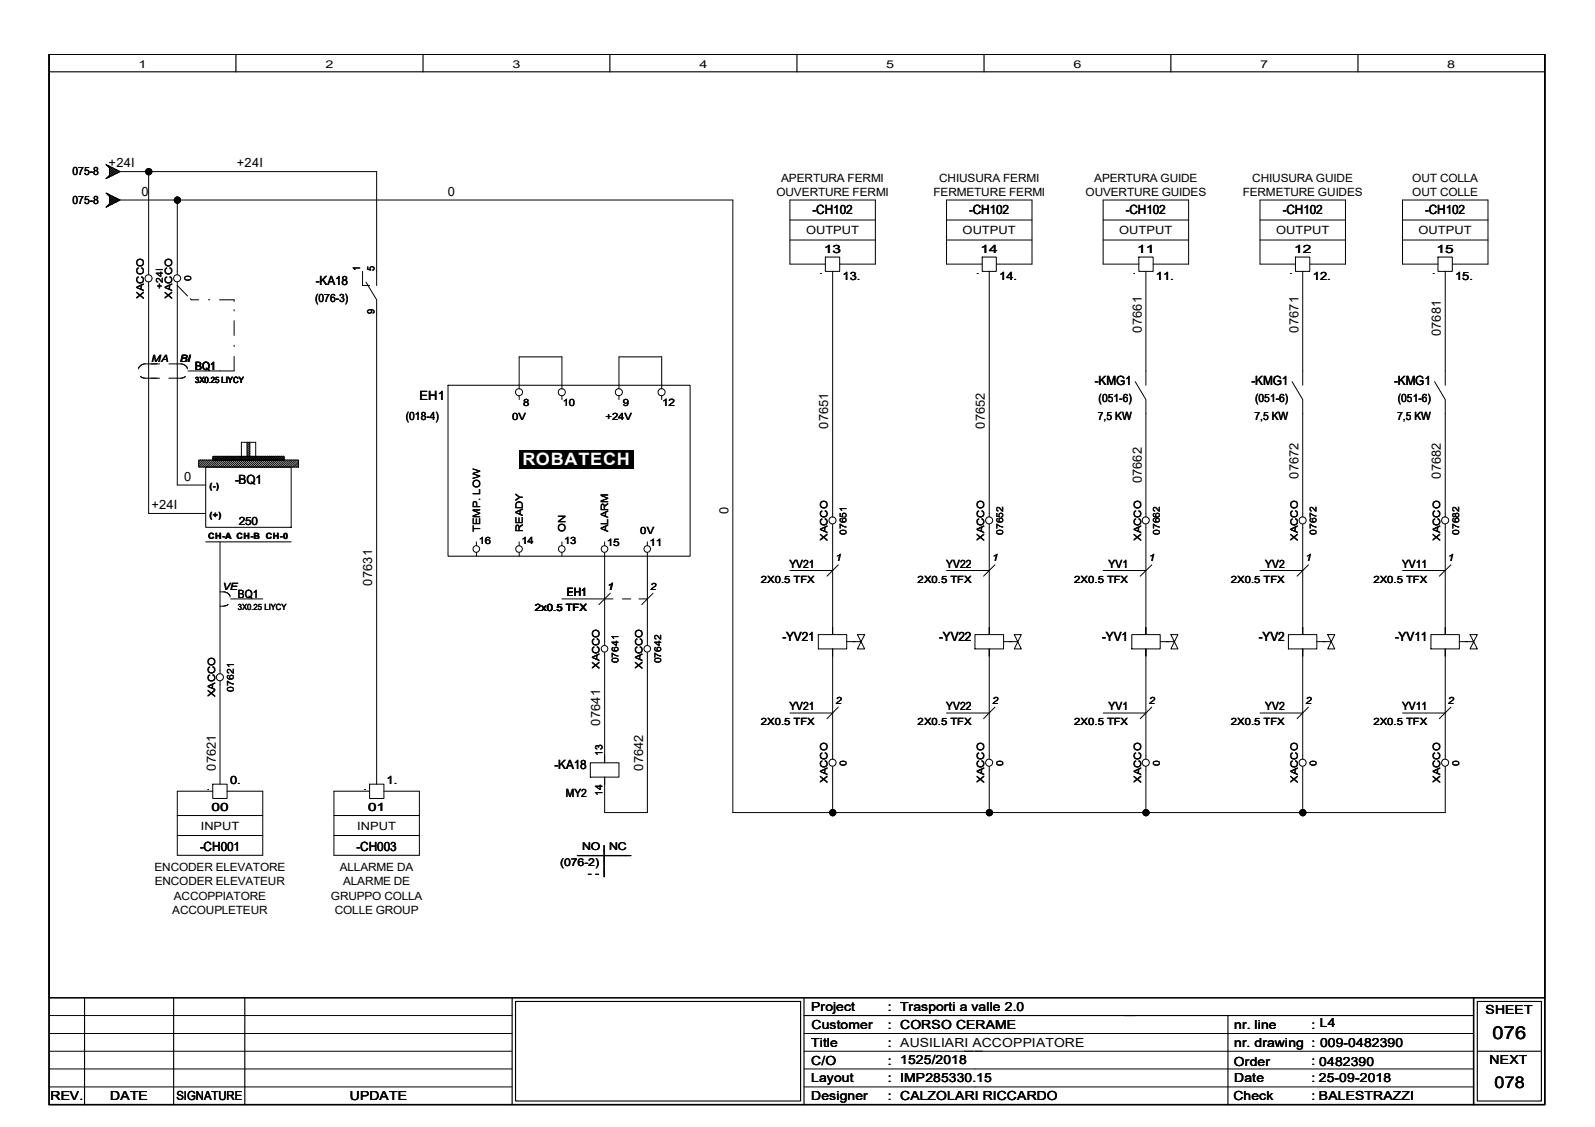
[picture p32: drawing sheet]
<svg xmlns="http://www.w3.org/2000/svg" width="297mm" height="210mm" viewBox="0 0 297 210" stroke-linecap="round" stroke-linejoin="round" font-family="sans-serif">
<defs><g id="words">
<text font-size="3.3" x="278" y="193.5">076</text>
<text font-size="3.2" fill="#fff" x="97.3" y="86.6">ROBATECH</text>
<text font-size="3" x="278.3" y="202.6">078</text>
<g font-size="2.4">
<text x="20.2" y="31.2">+24I</text>
<text x="44.1" y="31.2">+24I</text>
<text x="26.3" y="36.5">0</text>
<text x="83.4" y="36.5">0</text>
<text x="151.3" y="39.9">-CH102</text>
<text x="180.5" y="39.9">-CH102</text>
<text x="209.7" y="39.9">-CH102</text>
<text x="238.9" y="39.9">-CH102</text>
<text x="265.4" y="39.9">-CH102</text>
<text x="58.8" y="53">-KA18</text>
<text x="212.6" y="61.9" transform="rotate(-90 212.6 61.9)">07661</text>
<text x="241.8" y="61.9" transform="rotate(-90 241.8 61.9)">07671</text>
<text x="268.3" y="62.6" transform="rotate(-90 268.3 62.6)">07681</text>
<text x="203.9" y="71.6">-KMG1</text>
<text x="233.1" y="71.6">-KMG1</text>
<text x="259.6" y="71.6">-KMG1</text>
<text x="78.1" y="74.5">EH1</text>
<text x="154.3" y="79.8" transform="rotate(-90 154.3 79.8)">07651</text>
<text x="183.4" y="79.8" transform="rotate(-90 183.4 79.8)">07652</text>
<text x="34.3" y="89.5">0</text>
<text x="241.8" y="89.2" transform="rotate(-90 241.8 89.2)">07672</text>
<text x="268.3" y="89.2" transform="rotate(-90 268.3 89.2)">07682</text>
<text x="28.2" y="94.8">+24I</text>
<text x="43.8" y="90.2">-BQ1</text>
<text x="135.7" y="95.7" transform="rotate(-90 135.7 95.7)">0</text>
<text x="212.6" y="90" transform="rotate(-90 212.6 90)">07662</text>
<text x="69.3" y="109.1" transform="rotate(-90 69.3 109.1)">07631</text>
<text x="145.7" y="119.4">-YV21</text>
<text x="174.9" y="119.4">-YV22</text>
<text x="205.3" y="119.4">-YV1</text>
<text x="234.4" y="119.4">-YV2</text>
<text x="259.8" y="119.4">-YV11</text>
<text x="111.8" y="135.1" transform="rotate(-90 111.8 135.1)">07641</text>
<text x="40.2" y="143.6" transform="rotate(-90 40.2 143.6)">07621</text>
<text x="103.3" y="143.3">-KA18</text>
<text x="119.8" y="143.6" transform="rotate(-90 119.8 143.6)">07642</text>
<text x="37.3" y="158.5">-CH001</text>
<text x="66.4" y="158.5">-CH003</text>
</g>
<g font-size="2.3">
<text x="151.1" y="188.3">Project</text>
<text x="151.1" y="191.7">Customer</text>
<text x="165.4" y="188.3">: Trasporti a valle 2.0</text>
<text x="165.4" y="191.6">: CORSO CERAME</text>
<text x="229.9" y="191.6">nr. line</text>
<text x="244.3" y="191.6">: L4</text>
<text x="276.6" y="188.9">SHEET</text>
<text x="151.1" y="194.9">Title</text>
<text x="165.4" y="194.9">: AUSILIARI ACCOPPIATORE</text>
<text x="229.8" y="195">nr. drawing : 009-0482390</text>
<text x="151.1" y="198.3">C/O</text>
<text x="151.1" y="201.6">Layout</text>
<text x="165.4" y="198.3">: 1525/2018</text>
<text x="165.4" y="201.6">: IMP285330.15</text>
<text x="229.8" y="198.5">Order</text>
<text x="229.9" y="201.5">Date</text>
<text x="244.3" y="198.3">: 0482390</text>
<text x="244.3" y="201.6">: 25-09-2018</text>
<text x="277.4" y="198.2">NEXT</text>
<text x="9.4" y="204.9">REV.</text>
<text x="20.5" y="204.9">DATE</text>
<text x="32.8" y="204.9">SIGNATURE</text>
<text x="65.1" y="204.9">UPDATE</text>
<text x="151.1" y="204.9">Designer</text>
<text x="165.4" y="204.9">: CALZOLARI RICCARDO</text>
<text x="229.7" y="204.9">Check</text>
<text x="244.3" y="204.9">: BALESTRAZZI</text>
<text x="245.6" y="204.9">BALESTRAZZI</text>
</g>
<g font-size="2.1">
<text x="13.5" y="32.6">075-8</text>
<text x="145.5" y="33.8">APERTURA FERMI</text>
<text x="174.9" y="33.8">CHIUSURA FERMI</text>
<text x="203.8" y="33.8">APERTURA GUIDE</text>
<text x="233.2" y="33.8">CHIUSURA GUIDE</text>
<text x="263" y="33.8">OUT COLLA</text>
<text x="13.5" y="37.9">075-8</text>
<text x="144.6" y="36.5">OUVERTURE FERMI</text>
<text x="173.9" y="36.5">FERMETURE FERMI</text>
<text x="202.2" y="36.5">OUVERTURE GUIDES</text>
<text x="231.4" y="36.5">FERMETURE GUIDES</text>
<text x="263" y="36.5">OUT COLLE</text>
<text x="150.1" y="43.6">OUTPUT</text>
<text x="153.5" y="47.1">13</text>
<text x="179.3" y="43.6">OUTPUT</text>
<text x="182.6" y="47.1">14</text>
<text x="208.4" y="43.6">OUTPUT</text>
<text x="211.8" y="47.1">11</text>
<text x="237.7" y="43.6">OUTPUT</text>
<text x="241" y="47.1">12</text>
<text x="264.2" y="43.6">OUTPUT</text>
<text x="267.5" y="47.1">15</text>
<text x="156.9" y="52.1">13.</text>
<text x="186.1" y="52.1">14.</text>
<text x="215.3" y="52.1">11.</text>
<text x="244.5" y="52.1">12.</text>
<text x="271" y="52.1">15.</text>
<text x="58.7" y="56.2">(076-3)</text>
<text x="36.3" y="68.8">BQ1</text>
<text x="204.6" y="74.8">(051-6)</text>
<text x="233.8" y="74.8">(051-6)</text>
<text x="260.3" y="74.8">(051-6)</text>
<text x="75.6" y="78.1">(018-4)</text>
<text x="204.5" y="78.1">7,5 KW</text>
<text x="233.6" y="78.1">7,5 KW</text>
<text x="260.2" y="78.1">7,5 KW</text>
<text x="44.5" y="97.7">250</text>
<text x="147" y="105.7">YV21</text>
<text x="176.2" y="105.7">YV22</text>
<text x="206.5" y="105.7">YV1</text>
<text x="235.6" y="105.7">YV2</text>
<text x="261.1" y="105.7">YV11</text>
<text x="44.3" y="111.3">BQ1</text>
<text x="105.6" y="111">EH1</text>
<text x="147" y="132.2">YV21</text>
<text x="176.2" y="132.2">YV22</text>
<text x="206.5" y="132.2">YV1</text>
<text x="235.6" y="132.2">YV2</text>
<text x="261.1" y="132.2">YV11</text>
<text x="42.8" y="146">0.</text>
<text x="72" y="146">1.</text>
<text x="105.4" y="148.4">MY2</text>
<text x="37.4" y="154.5">INPUT</text>
<text x="39.4" y="151.1">00</text>
<text x="66.5" y="154.5">INPUT</text>
<text x="68.5" y="151.1">01</text>
<text x="28.8" y="162.2">ENCODER ELEVATORE</text>
<text x="28.8" y="164.9">ENCODER ELEVATEUR</text>
<text x="32.4" y="167.6">ACCOPPIATORE</text>
<text x="61.6" y="167.6">GRUPPO COLLA</text>
<text x="63.3" y="162.2">ALLARME DA</text>
<text x="63.9" y="164.9">ALARME DE</text>
<text x="32.1" y="170.2">ACCOUPLETEUR</text>
<text x="62.4" y="170.2">COLLE GROUP</text>
</g>
<g font-size="2">
<text x="25.8" y="12.7">1</text>
<text x="60.6" y="12.7">2</text>
<text x="95.4" y="12.7">3</text>
<text x="130.3" y="12.7">4</text>
<text x="165.1" y="12.7">5</text>
<text x="199.9" y="12.7">6</text>
<text x="234.7" y="12.7">7</text>
<text x="269.5" y="12.7">8</text>
<text x="104.3" y="161.3">(076-2)</text>
<text x="106.6" y="160.3">ttttt</text>
<text x="107.6" y="160.3">ttttt</text>
<text x="108.4" y="158.3">NO</text>
<text x="113.5" y="158.3">NC</text>
<text x="109.5" y="163.3">- -</text>
<text x="113.6" y="164.3" transform="rotate(-90 113.6 164.3)">ttt</text>
<text x="113.6" y="163.3" transform="rotate(-90 113.6 163.3)">ttt</text>
</g>
<g font-size="1.9">
<text x="67.1" y="50.5" transform="rotate(-90 67.1 50.5)">1</text>
<text x="69.8" y="50.5" transform="rotate(-90 69.8 50.5)">5</text>
<text x="26.8" y="55.6" transform="rotate(-90 26.8 55.6)">XACCO</text>
<text x="32.1" y="55.6" transform="rotate(-90 32.1 55.6)">XACCO</text>
<text x="69.8" y="58.5" transform="rotate(-90 69.8 58.5)">9</text>
<text x="28.2" y="67.4">MA</text>
<text x="33.5" y="67.4">BI</text>
<text x="97.4" y="75.6">8</text>
<text x="104.8" y="75.6">10</text>
<text x="116" y="75.6">9</text>
<text x="123.3" y="75.6">12</text>
<text x="95.4" y="78.3">0V</text>
<text x="112.8" y="78.3">+24V</text>
<text x="89.2" y="101.3">16</text>
<text x="89.4" y="99.1" transform="rotate(-90 89.4 99.1)">TEMP. LOW</text>
<text x="97.1" y="101.3">14</text>
<text x="97.4" y="99.1" transform="rotate(-90 97.4 99.1)">READY</text>
<text x="105.1" y="101.3">13</text>
<text x="105.3" y="99.1" transform="rotate(-90 105.3 99.1)">ON</text>
<text x="113" y="101.6">15</text>
<text x="113.3" y="99.1" transform="rotate(-90 113.3 99.1)">ALARM</text>
<text x="119.2" y="99.5">0V</text>
<text x="120.9" y="101.6">11</text>
<text x="154.1" y="100.7" transform="rotate(-90 154.1 100.7)">XACCO</text>
<text x="183.3" y="100.7" transform="rotate(-90 183.3 100.7)">XACCO</text>
<text x="212.5" y="100.7" transform="rotate(-90 212.5 100.7)">XACCO</text>
<text x="241.7" y="100.7" transform="rotate(-90 241.7 100.7)">XACCO</text>
<text x="268.2" y="100.7" transform="rotate(-90 268.2 100.7)">XACCO</text>
<text x="155.6" y="104.5">1</text>
<text x="184.8" y="104.5">1</text>
<text x="213.9" y="104.5">1</text>
<text x="243.1" y="104.5">1</text>
<text x="269.7" y="104.5">1</text>
<text x="41.5" y="109.8">VE</text>
<text x="99.6" y="113.8">2x0.5 TFX</text>
<text x="113.1" y="109.8">1</text>
<text x="121.1" y="109.8">2</text>
<text x="141.7" y="108.5">2X0.5 TFX</text>
<text x="170.9" y="108.5">2X0.5 TFX</text>
<text x="200.1" y="108.5">2X0.5 TFX</text>
<text x="229.2" y="108.5">2X0.5 TFX</text>
<text x="255.8" y="108.5">2X0.5 TFX</text>
<text x="111.7" y="124.6" transform="rotate(-90 111.7 124.6)">XACCO</text>
<text x="119.6" y="124.6" transform="rotate(-90 119.6 124.6)">XACCO</text>
<text x="40" y="129.9" transform="rotate(-90 40 129.9)">XACCO</text>
<text x="155.6" y="131.1">2</text>
<text x="184.8" y="131.1">2</text>
<text x="213.9" y="131.1">2</text>
<text x="243.1" y="131.1">2</text>
<text x="269.7" y="131.1">2</text>
<text x="141.7" y="135">2X0.5 TFX</text>
<text x="170.9" y="135">2X0.5 TFX</text>
<text x="200.1" y="135">2X0.5 TFX</text>
<text x="229.2" y="135">2X0.5 TFX</text>
<text x="255.8" y="135">2X0.5 TFX</text>
<text x="112.2" y="140.8" transform="rotate(-90 112.2 140.8)">13</text>
<text x="112.2" y="148.2" transform="rotate(-90 112.2 148.2)">14</text>
<text x="154.1" y="145.8" transform="rotate(-90 154.1 145.8)">XACCO</text>
<text x="183.3" y="145.8" transform="rotate(-90 183.3 145.8)">XACCO</text>
<text x="212.5" y="145.8" transform="rotate(-90 212.5 145.8)">XACCO</text>
<text x="241.7" y="145.8" transform="rotate(-90 241.7 145.8)">XACCO</text>
<text x="268.2" y="145.8" transform="rotate(-90 268.2 145.8)">XACCO</text>
</g>
<g font-size="1.7">
<text x="30.3" y="53.8" transform="rotate(-90 30.3 53.8)">+24I</text>
<text x="35.6" y="52.4" transform="rotate(-90 35.6 52.4)">0</text>
<text x="157.6" y="99.7" transform="rotate(-90 157.6 99.7)">07651</text>
<text x="186.8" y="99.7" transform="rotate(-90 186.8 99.7)">07652</text>
<text x="216" y="99.7" transform="rotate(-90 216 99.7)">07662</text>
<text x="245.2" y="99.7" transform="rotate(-90 245.2 99.7)">07672</text>
<text x="271.7" y="99.7" transform="rotate(-90 271.7 99.7)">07682</text>
<text x="115.2" y="123.6" transform="rotate(-90 115.2 123.6)">07641</text>
<text x="123.1" y="123.6" transform="rotate(-90 123.1 123.6)">07642</text>
<text x="43.6" y="128.9" transform="rotate(-90 43.6 128.9)">07621</text>
<text x="157.6" y="142.6" transform="rotate(-90 157.6 142.6)">0</text>
<text x="186.8" y="142.6" transform="rotate(-90 186.8 142.6)">0</text>
<text x="216" y="142.6" transform="rotate(-90 216 142.6)">0</text>
<text x="245.2" y="142.6" transform="rotate(-90 245.2 142.6)">0</text>
<text x="271.7" y="142.6" transform="rotate(-90 271.7 142.6)">0</text>
</g>
<g font-size="1.6">
<text x="152.6" y="51.1">.</text>
<text x="181.8" y="51.1">.</text>
<text x="211" y="51.1">.</text>
<text x="240.2" y="51.1">.</text>
<text x="266.7" y="51.1">.</text>
<text x="36.3" y="71.2">3X0.25 LIYCY</text>
<text x="39" y="91.1">(-)</text>
<text x="38.8" y="100.4">CH-A CH-B CH-0</text>
<text x="39" y="96.4">(+)</text>
<text x="44.3" y="113.7">3X0.25 LIYCY</text>
<text x="38.5" y="147.1">.</text>
<text x="67.7" y="147.1">.</text>
</g>
</g></defs>
<g fill="none" stroke="#000" stroke-width=".3">
<path d="M9.1 10.1h278.6v195.6h-278.6zM40 85l-.4 .4M40.4 85l-.7 .7M40.8 85l-.7 .7M41.1 85l-.6 .7M41.5 85l-.7 .7M41.9 85l-.7 .7M42.3 85l-.7 .7M42.6 85l-.6 .7M43 85l-.6 .7M43.4 85l-.7 .7M43.8 85l-.7 .7"/>
<path d="M44.2 85l-.7 .7M44.5 85l-.6 .7M44.9 85l-.7 .7M45.3 85l-.7 .7M45.6 85l-.6 .7M46 85l-.7 .7M46.4 85l-.7 .7M46.8 85l-.7 .7M47.2 85l-.7 .7M47.5 85l-.6 .7M47.9 85l-.7 .7M48.3 85l-.7 .7"/>
<path d="M48.6 85l-.6 .7M49 85l-.7 .7M49.4 85l-.7 .7M49.8 85l-.7 .7M50.2 85l-.7 .7M50.5 85l-.6 .7M50.9 85l-.7 .7M51.3 85l-.7 .7M51.6 85l-.6 .7M52 85l-.7 .7M52.4 85l-.7 .7M52.8 85l-.7 .7"/>
<path d="M52.9 85.3l-.4 .4M52.9 85.6v.1M274.4 185.8v19.9"/>
</g>
<g fill="none" stroke="#000" stroke-width=".21">
<path d="M9.1 10.1h278.6v195.6h-278.6zM9.1 10.1h278.6v175.7h-278.6zM9.1 13.4h278.6M43.9 10.1v3.3M78.8 10.1v3.3M113.6 10.1v3.3M148.4 10.1v3.3M183.3 10.1v3.3M218.1 10.1v3.3M252.9 10.1v3.3M9.1 185.8h278.6M15.7 185.8v19.9"/>
<path d="M32.3 185.8v19.9M45.6 185.8v19.9M95.4 185.8v19.9M96 186.5h53.1v18.6h-53.1zM149.7 185.8v19.9M149.7 189.1h124.7M228.7 189.1v16.6M275.1 186.5h12v18.6h-12zM275.1 195.8h12"/>
</g>
<g fill="none" stroke="#000" stroke-width=".19">
<path d="M19.7 35.9l2.7 1.4-2.7 1.3 .7-.7v-1.3zM19.7 30.6l2.7 1.4-2.7 1.3 .7-.7v-1.3zM19.9 38.5h.1M19.9 33.2h.1M19.9 36v.1M19.9 30.7h.1M20.1 36.2l1.5 1.4 .5-.5M20.1 30.9v-.1l1.5 1.5 .5-.5M20.2 38.1l.2 .2M20.2 32.8l.2 .2M20.4 37l.5-.5 1 1M20.4 36.3l-.2 .1"/>
<path d="M20.4 36.8l1 1M20.4 37.2l.8 .7M20.4 37.9l.3 .2M20.4 31.7l.5-.5 1 1M20.4 30.9l-.2 .2M20.4 31.5l1 1M20.4 31.8l.8 .8M20.4 32.6l.3 .3M20.7 36.4l-.3 .2M20.7 31.1l-.3 .2M21.2 36.7l-.8 .7M21.2 31.3l-.8 .8"/>
<path d="M21.4 36.8l-1 1M21.4 31.5l-1 1M21.9 37l-1 1-.5-.5M21.9 31.7l-1 1-.5-.5M22.1 37.4l-.5-.5-1.5 1.5v-.1M22.1 32.1l-.5-.5-1.5 1.5v-.1M22.4 37.3h114.1v114h132.7v-8.6M22.4 32h47.7v21.2M27.7 32v19.2M33 37.3v13.9M27.7 52.5v43.1h10.6M33 53.2l1.9 1.9"/>
<path d="M33 52.5v37.8h5.3M35.4 55.6l.2 .2h1.4M38.8 55.8h.3M40.9 55.8h2.7v.3M43.6 57.7v.2M43.6 59.7v2.8M67.5 50.5v2.7h1.3M68.2 52.5l1.9 3.3v90.2M147.1 44.7h15.9M147.1 41h15.9M153.7 47.9h2.7v2.6h-2.7zM153.7 49.2h-6.6v-11.9h15.9v11.9h-6.6"/>
<path d="M155.1 50.5v45.8M176.3 44.7h15.9M176.3 41h15.9M182.9 47.9h2.6v2.6h-2.6zM182.9 49.2h-6.6v-11.9h15.9v11.9h-6.7M184.2 50.5v45.8M205.4 44.7h16M205.4 41h16M212.1 47.9h2.7v2.6h-2.7zM212.1 49.2h-6.7v-11.9h16v11.9h-6.6M213.4 50.5v21.3M234.7 44.7h15.9"/>
<path d="M234.7 41h15.9M241.3 47.9h2.6v2.6h-2.6zM241.3 49.2h-6.6v-11.9h15.9v11.9h-6.7M242.6 50.5v21.3M261.2 44.7h15.9M261.2 41h15.9M267.8 47.9h2.7v2.6h-2.7zM267.8 49.2h-6.6v-11.9h15.9v11.9h-6.6M269.2 50.5v21.3M25.8 68.5h.1M26.2 70.1l.8 .3h2.7M29.7 67.8h-2.9l-.6 .2-.4 .5"/>
<path d="M31.5 67.8h2.4l.7 .4 .3 .3M34.5 70.1l-.7 .3h-2.3M34.9 68.5h.1M43.6 64.3v.3M43.6 66.4v2.7h-8.6M83.4 71.8h45.1v31.8h-45.1zM96.7 72.4v-5.9h7.9v5.9M96.7 73.7v.7M104.6 73.7v.7M115.3 72.4v-5.9h7.9v5.9M115.3 73.7v.7M123.2 73.7v.7"/>
<path d="M211.4 71.1l2 3.3v21.9M240.6 71.1l2 3.3v21.9M267.2 71.1l2 3.3v21.9M37 85.7h18.6v1.3h-18.6zM37.4 85.7l-.4 .4M37.8 85.7l-.8 .7M38.1 85.7l-1.1 1.1M38.3 87h15.9v11.2h-15.9zM38.5 85.7l-1.3 1.3M38.9 85.7l-1.4 1.3M39.2 85.7l-1.3 1.3M39.6 85h13.3v.7h-13.3z"/>
<path d="M39.6 85.7l-1.3 1.3M40 85.7l-1.4 1.3M40.4 85.7l-1.4 1.3M40.7 85.7l-1.3 1.3M41.1 85.7l-1.3 1.3M41.5 85.7l-1.3 1.3M41.9 85.7l-1.3 1.3M42.2 85.7l-1.3 1.3M42.6 85.7l-1.3 1.3M43 85.7l-1.3 1.3M43.3 85.7l-1.3 1.3M43.7 85.7l-1.3 1.3"/>
<path d="M44.1 85.7l-1.3 1.3M44.5 85.7l-1.3 1.3M44.9 85.7l-1.3 1.3M45 85v-2.6h2.6v2.6M45.3 85.7l-1.4 1.3M45.6 85.7l-1.3 1.3M46 85.7l-1.3 1.3M46 82.4v2.6l.5-.5M46.4 85.7l-1.4 1.3M46.4 82.4l-.4 .4M46.5 82.4v2.6M46.5 82.6l-.5 .5"/>
<path d="M46.5 83l-.5 .5M46.5 83.4l-.5 .5M46.5 83.7l-.5 .5M46.5 84.1l-.5 .5M46.5 84.8l-.1 .2M46.7 85.7l-1.3 1.3M47.1 85.7l-1.3 1.3M47.5 85.7l-1.3 1.3M47.9 85.7l-1.3 1.3M48.3 85.7l-1.4 1.3M48.6 85.7l-1.3 1.3M49 85.7l-1.3 1.3"/>
<path d="M49.4 85.7l-1.4 1.3M49.7 85.7l-1.3 1.3M50.1 85.7l-1.3 1.3M50.5 85.7l-1.3 1.3M50.9 85.7l-1.4 1.3M51.3 85.7l-1.4 1.3M51.6 85.7l-1.3 1.3M52 85.7l-1.3 1.3M52.4 85.7l-1.3 1.3M52.7 85.7l-1.3 1.3M53.1 85.7l-1.3 1.3M53.5 85.7l-1.3 1.3"/>
<path d="M53.9 85.7l-1.4 1.3M54.3 85.7l-1.4 1.3M54.6 85.7l-1.3 1.3M55 85.7l-1.3 1.3M55.4 85.7l-1.3 1.3M55.5 87h.1M55.6 85.9l-1.2 1.1M55.6 86.2l-.8 .8M55.6 86.6l-.4 .4M155.1 97.6v19.3M184.2 97.6v19.3M213.4 97.6v19.3"/>
<path d="M242.6 97.6v19.3M269.2 97.6v19.3M38.3 100.9h15.9M41 100.9v24.6M41 110.2l1.2 .2 .6 .6M42.5 112.6l-.6 .3h-.9M42.8 111h.1M43 111.5h5.9M88.7 100.9v.7M88.7 102.9v.7M96.7 100.9v.7M96.7 102.9v.7"/>
<path d="M104.6 100.9v.7M104.6 102.9v.7M104.6 111.5h9.6M112.6 100.9v.7M112.6 102.9v17.3M113.7 110.5l-2.2 2.1M115.9 111.5h1.6M119 111.5h1.6M120.6 100.9v.7M120.6 102.9v17.3M121.6 110.5l-2.1 2.1M147.1 106.3h8"/>
<path d="M152.4 118.2h5.3v2.7h-5.3zM155.1 116.9v1.3zM156.1 105.2l-2.1 2.1M157.7 119.5h2.7M159.7 118.2h1.3l-1.3 2.7h1.3zM176.3 106.3h7.9M181.6 118.2h5.3v2.7h-5.3zM184.2 116.9v1.3zM185.3 105.2l-2.1 2.1M186.9 119.5h2.6M188.9 118.2h1.3l-1.3 2.7h1.3zM205.4 106.3h8"/>
<path d="M210.8 118.2h5.3v2.7h-5.3zM213.4 116.9v1.3zM214.5 105.2l-2.2 2.1M216.1 119.5h2.6M218.1 118.2h1.3l-1.3 2.7h1.3zM234.7 106.3h7.9M239.9 118.2h5.3v2.7h-5.3zM242.6 116.9v1.3zM243.7 105.2l-2.1 2.1M245.2 119.5h2.7M247.3 118.2h1.3l-1.3 2.7h1.3zM261.2 106.3h8"/>
<path d="M266.5 118.2h5.3v2.7h-5.3zM269.2 116.9v1.3zM270.2 105.2l-2.1 2.1M271.8 119.5h2.6M273.8 118.2h1.3l-1.3 2.7h1.3zM41 126.8v19.2M112.6 121.5v19.3M120.6 121.5v29.8h-8v-5.3M147.1 132.8h8M155.1 120.9v1.3zM155.1 122.2v19.2M156.1 131.7l-2.1 2.2"/>
<path d="M176.3 132.8h7.9M184.2 120.9v1.3zM184.2 122.2v19.2M185.3 131.7l-2.1 2.2M205.4 132.8h8M213.4 120.9v1.3zM213.4 122.2v19.2M214.5 131.7l-2.2 2.2M234.7 132.8h7.9M242.6 120.9v1.3zM242.6 122.2v19.2M243.7 131.7l-2.1 2.2"/>
<path d="M261.2 132.8h8M269.2 120.9v1.3zM269.2 122.2v19.2M270.2 131.7l-2.1 2.2M33 155.6h15.9M33 151.9h15.9M39.6 146h2.7v2.7h-2.7zM39.6 147.4h-6.6v11.9h15.9v-11.9h-6.6M62.2 155.6h15.9M62.2 151.9h15.9M68.8 146h2.7v2.7h-2.7zM68.8 147.4h-6.6v11.9h15.9v-11.9h-6.6"/>
<path d="M109.9 142.1h5.4v2.6h-5.4zM112.6 140.8v1.3zM112.6 144.7v1.3zM155.1 142.7v8.6M184.2 142.7v8.6M213.4 142.7v8.6M242.6 142.7v8.6M9.1 195.8h86.3M9.1 199.1h86.3M9.1 192.5h86.3M9.1 189.1h86.3M149.7 195.8h124.7"/>
<path d="M149.7 199.1h124.7M149.7 192.5h124.7M9.1 202.4h86.3M149.7 202.4h124.7"/>
<circle cx="27.7" cy="32" r=".57"/>
<circle cx="33" cy="37.3" r=".57"/>
<circle cx="27.7" cy="51.8" r=".66"/>
<circle cx="33" cy="51.8" r=".66"/>
<circle cx="96.7" cy="73" r=".66"/>
<circle cx="104.6" cy="73" r=".66"/>
<circle cx="115.2" cy="73" r=".66"/>
<circle cx="123.2" cy="73" r=".66"/>
<circle cx="155" cy="96.9" r=".66"/>
<circle cx="184.2" cy="96.9" r=".66"/>
<circle cx="213.4" cy="96.9" r=".66"/>
<circle cx="242.6" cy="96.9" r=".66"/>
<circle cx="269.1" cy="96.9" r=".66"/>
<circle cx="88.7" cy="102.2" r=".62"/>
<circle cx="96.7" cy="102.2" r=".62"/>
<circle cx="104.6" cy="102.2" r=".62"/>
<circle cx="112.6" cy="102.2" r=".62"/>
<circle cx="120.5" cy="102.2" r=".62"/>
<circle cx="40.9" cy="126.1" r=".66"/>
<circle cx="112.6" cy="120.8" r=".62"/>
<circle cx="120.5" cy="120.8" r=".62"/>
<circle cx="155" cy="142" r=".66"/>
<circle cx="155.1" cy="151.4" r=".57"/>
<circle cx="184.2" cy="142" r=".66"/>
<circle cx="184.3" cy="151.4" r=".57"/>
<circle cx="213.4" cy="142" r=".66"/>
<circle cx="213.4" cy="151.4" r=".57"/>
<circle cx="242.6" cy="142" r=".66"/>
<circle cx="242.6" cy="151.4" r=".57"/>
<circle cx="269.1" cy="142" r=".66"/>
</g>
<g fill="#000">
<path d="M96.6 83.7h21.3v3.5h-21.3z" fill-rule="evenodd"/>
<path d="M96.6 83.7h21.3v3.5h-21.3z" fill-rule="evenodd"/>
<path d="M96.6 83.7h21.3v3.5h-21.3z" fill-rule="evenodd"/>
<circle cx="27.7" cy="32" r=".57"/>
<circle cx="33" cy="37.3" r=".57"/>
<circle cx="155.1" cy="151.4" r=".57"/>
<circle cx="184.3" cy="151.4" r=".57"/>
<circle cx="213.4" cy="151.4" r=".57"/>
<circle cx="242.6" cy="151.4" r=".57"/>
</g>
<use href="#words"/>
</svg>
